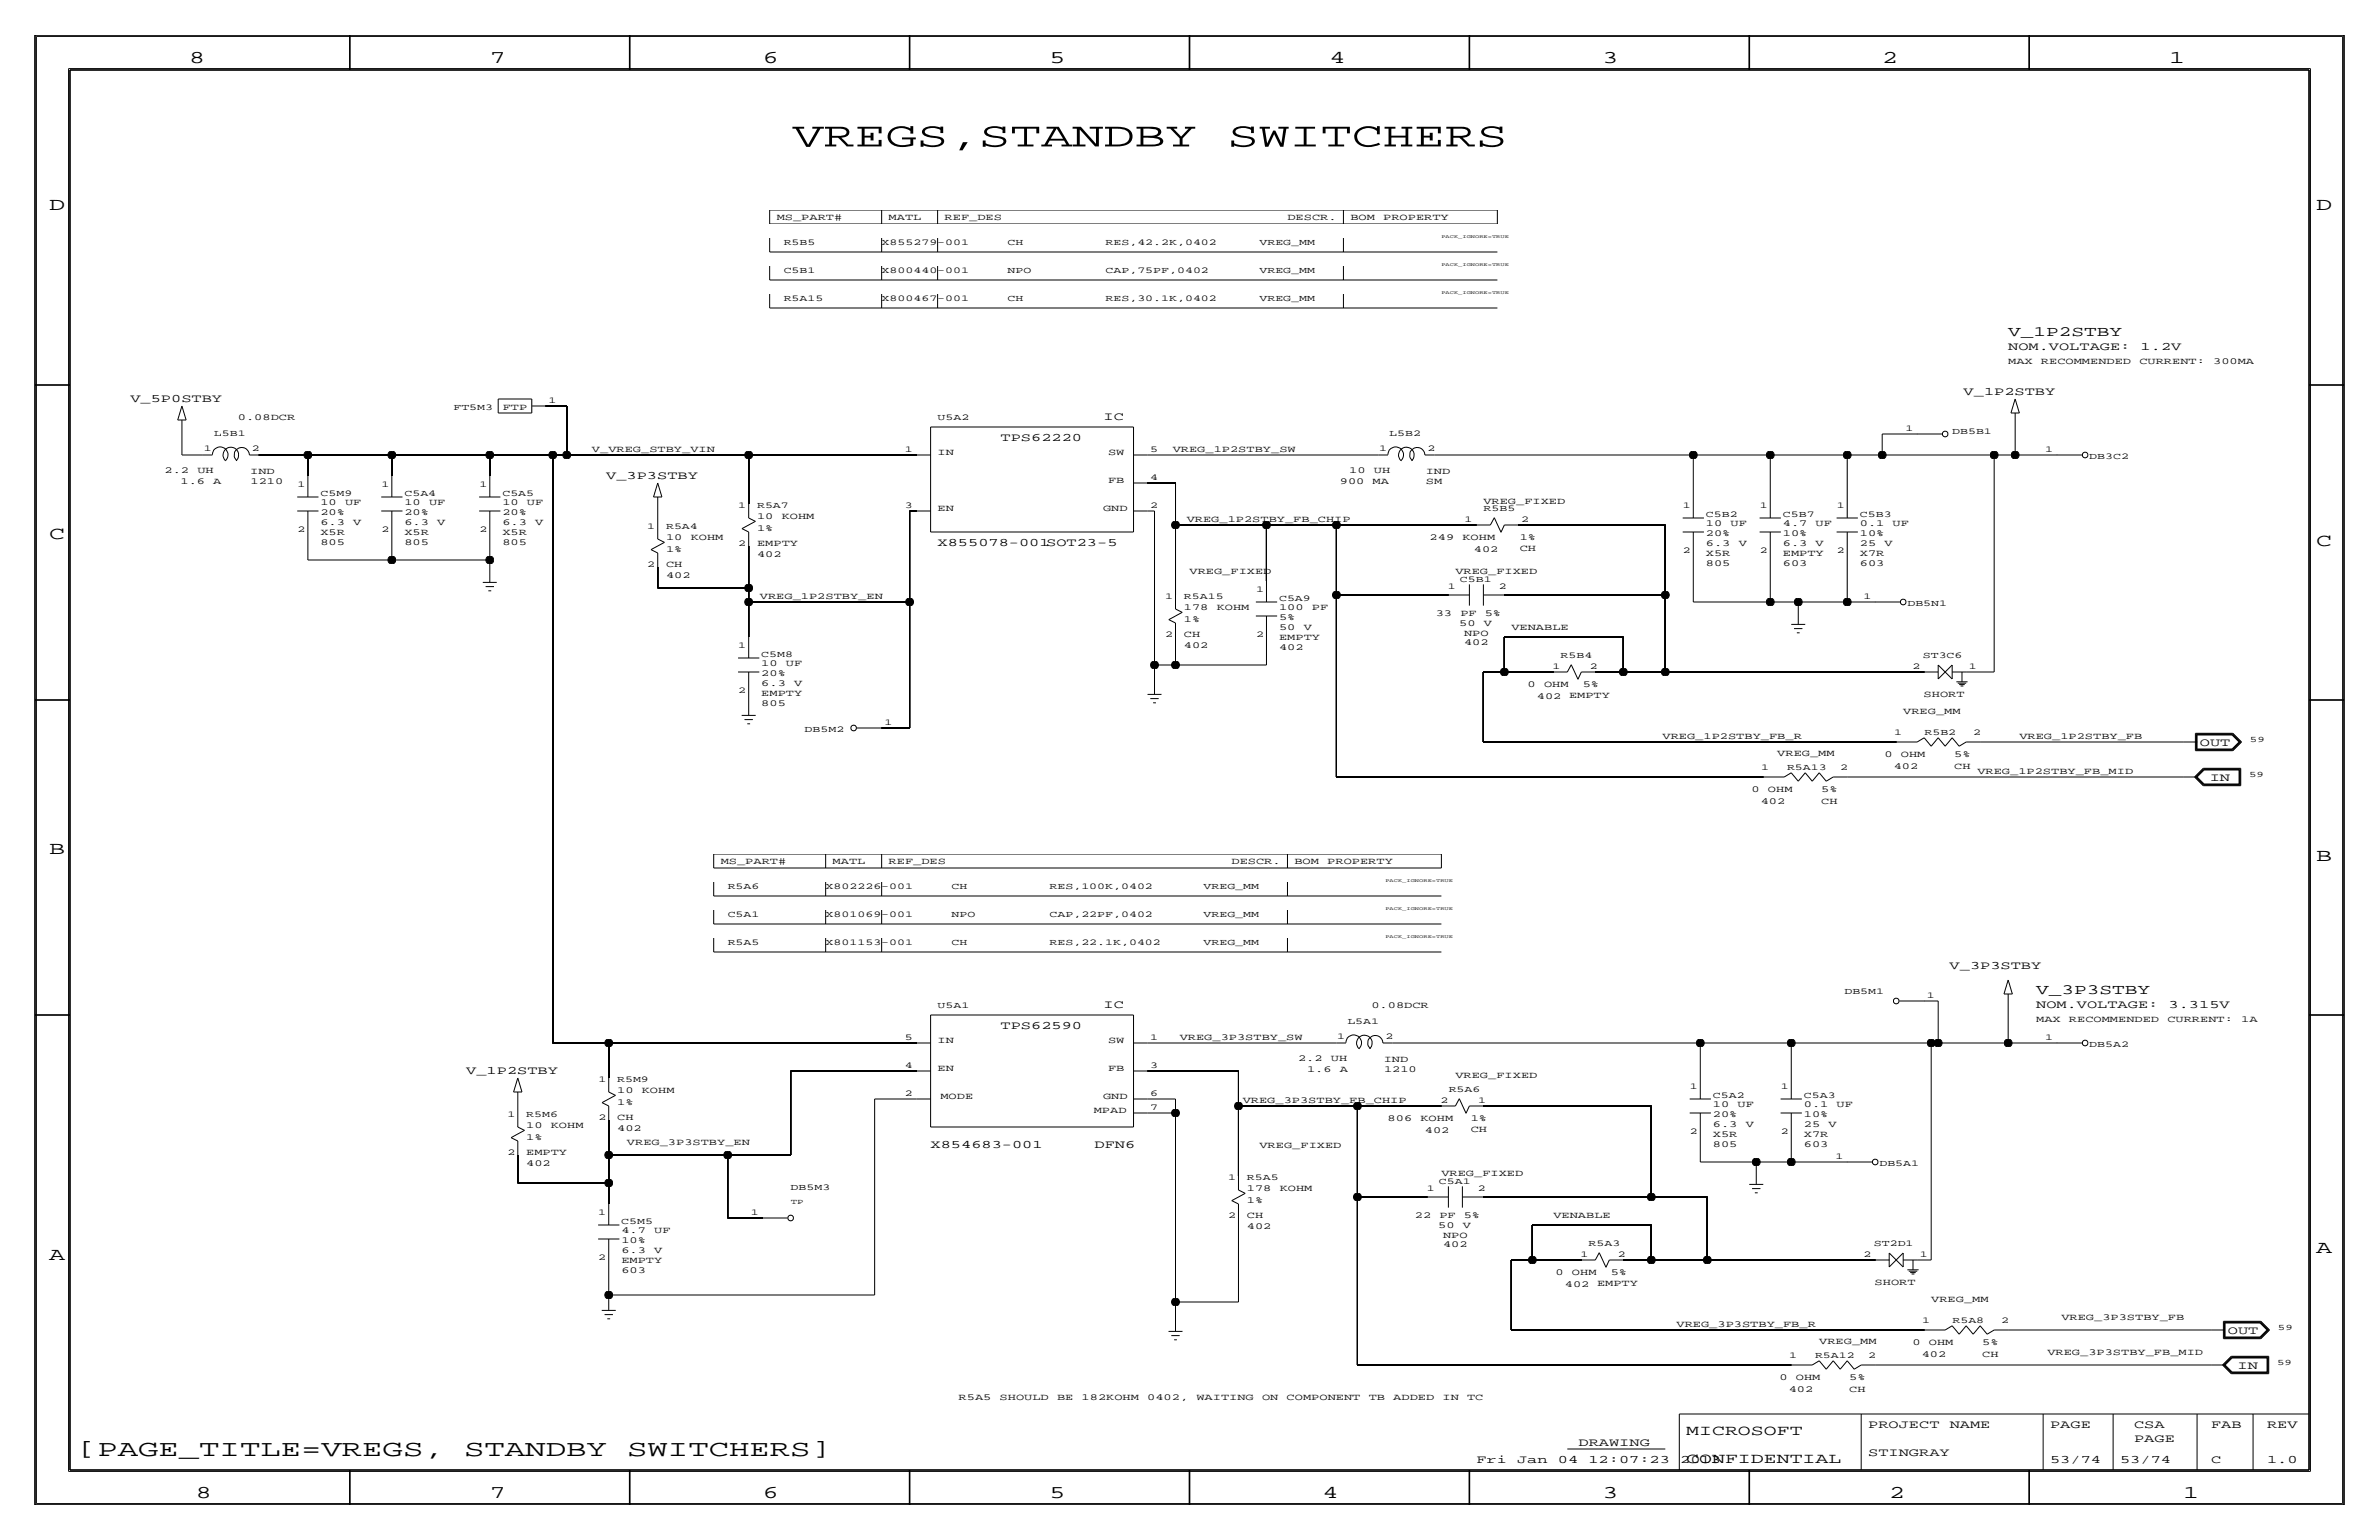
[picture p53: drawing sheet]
<svg xmlns="http://www.w3.org/2000/svg" width="432mm" height="279mm" viewBox="0 0 432 279" stroke-linecap="round" stroke-linejoin="round" font-family="sans-serif">
<defs><g id="words">
<g font-size="6.3">
<text x="143.9" y="26.6">VREGS,STANDBY</text>
<text x="222.8" y="26.6">SWITCHERS</text>
</g>
<g font-size="4.2">
<text x="14" y="264.2">[PAGE_TITLE=VREGS,</text>
<text x="84.3" y="264.2">STANDBY</text>
<text x="113.8" y="264.2">SWITCHERS]</text>
</g>
<g font-size="3.3">
<text x="34.3" y="11.4">8</text>
<text x="88.9" y="11.4">7</text>
<text x="138.5" y="11.4">6</text>
<text x="190.5" y="11.4">5</text>
<text x="241.3" y="11.4">4</text>
<text x="290.8" y="11.4">3</text>
<text x="341.6" y="11.4">2</text>
<text x="393.7" y="11.4">1</text>
<text x="8.9" y="38.1">D</text>
<text x="420.4" y="38.1">D</text>
<text x="8.9" y="97.8">C</text>
<text x="420.4" y="99.1">C</text>
<text x="8.9" y="154.9">B</text>
<text x="420.4" y="156.2">B</text>
<text x="420.4" y="227.3">A</text>
<text x="8.9" y="228.6">A</text>
<text x="35.6" y="271.8">8</text>
<text x="88.9" y="271.8">7</text>
<text x="138.4" y="271.8">6</text>
<text x="190.5" y="271.8">5</text>
<text x="240" y="271.8">4</text>
<text x="290.8" y="271.8">3</text>
<text x="342.9" y="271.8">2</text>
<text x="396.2" y="271.8">1</text>
</g>
<g font-size="2.6">
<text x="364.5" y="61">V_1P2STBY</text>
<text x="369.6" y="180.3">V_3P3STBY</text>
<text x="306.1" y="260.4">MICROSOFT</text>
<text x="306.1" y="265.4">CONFIDENTIAL</text>
</g>
<g font-size="2.1">
<text x="364.5" y="63.5">NOM.VOLTAGE:</text>
<text x="388.5" y="63.5">1.2V</text>
<text x="356.4" y="71.7">V_1P2STBY</text>
<text x="23.7" y="73">V_5P0STBY</text>
<text x="200.3" y="76.2">IC</text>
<text x="181.6" y="80">TPS62220</text>
<text x="110" y="87">V_3P3STBY</text>
<text x="170.2" y="99.1">X855078-001SOT23-5</text>
<text x="399.3" y="135.4">OUT</text>
<text x="401.1" y="141.7">IN</text>
<text x="353.9" y="175.9">V_3P3STBY</text>
<text x="200.3" y="182.9">IC</text>
<text x="369.6" y="182.9">NOM.VOLTAGE:</text>
<text x="393.6" y="182.9">3.315V</text>
<text x="181.6" y="186.7">TPS62590</text>
<text x="84.6" y="194.9">V_1P2STBY</text>
<text x="168.9" y="208.3">X854683-001</text>
<text x="198.7" y="208.3">DFN6</text>
<text x="404.4" y="242.1">OUT</text>
<text x="406.1" y="248.4">IN</text>
<text x="286.5" y="262.4">DRAWING</text>
<text x="339.1" y="259.1">PROJECT</text>
<text x="353.9" y="259.1">NAME</text>
<text x="372.1" y="259.1">PAGE</text>
<text x="387.4" y="259.1">CSA</text>
<text x="387.4" y="261.6">PAGE</text>
<text x="401.3" y="259.1">FAB</text>
<text x="411.5" y="259.1">REV</text>
<text x="268" y="265.4">Fri</text>
<text x="275.4" y="265.4">Jan</text>
<text x="282.8" y="265.4">04</text>
<text x="288.3" y="265.4">12:07:23</text>
<text x="305" y="265.4">2013</text>
<text x="339.1" y="264.2">STINGRAY</text>
<text x="372.1" y="265.4">53/74</text>
<text x="384.8" y="265.4">53/74</text>
<text x="401.3" y="265.4">C</text>
<text x="411.5" y="265.4">1.0</text>
</g>
<g font-size="1.7">
<text x="141" y="39.9">MS_PART#</text>
<text x="161.3" y="39.9">MATL</text>
<text x="171.4" y="39.9">REF_DES</text>
<text x="233.7" y="39.9">DESCR.</text>
<text x="245.1" y="39.9">BOM</text>
<text x="251.1" y="39.9">PROPERTY</text>
<text x="364.5" y="66">MAX</text>
<text x="370.4" y="66">RECOMMENDED</text>
<text x="388.3" y="66">CURRENT:</text>
<text x="401.7" y="66">300MA</text>
<text x="43.2" y="76.2">0.08DCR</text>
<text x="91.2" y="74.4">FTP</text>
<text x="107.4" y="82">V_VREG_STBY_VIN</text>
<text x="170.2" y="82.6">IN</text>
<text x="201.1" y="82.6">SW</text>
<text x="212.9" y="82">VREG_1P2STBY_SW</text>
<text x="29.9" y="85.9">2.2</text>
<text x="32.8" y="87.9">1.6</text>
<text x="35.8" y="85.9">UH</text>
<text x="38.7" y="87.9">A</text>
<text x="45.4" y="86">IND</text>
<text x="45.5" y="87.9">1210</text>
<text x="201.1" y="87.6">FB</text>
<text x="243.2" y="87.9">900</text>
<text x="244.9" y="85.9">10</text>
<text x="249.1" y="87.9">MA</text>
<text x="249.4" y="85.9">UH</text>
<text x="258.8" y="86">IND</text>
<text x="258.8" y="87.9">SM</text>
<text x="58.2" y="91.7">10</text>
<text x="58.2" y="93.5">20%</text>
<text x="58.2" y="95.3">6.3</text>
<text x="62.6" y="91.7">UF</text>
<text x="64.1" y="95.3">V</text>
<text x="73.4" y="93.5">20%</text>
<text x="73.4" y="91.7">10</text>
<text x="73.4" y="95.3">6.3</text>
<text x="77.9" y="91.7">UF</text>
<text x="79.4" y="95.3">V</text>
<text x="91.2" y="93.5">20%</text>
<text x="91.2" y="95.3">6.3</text>
<text x="91.2" y="91.7">10</text>
<text x="95.7" y="91.7">UF</text>
<text x="97.1" y="95.3">V</text>
<text x="137.4" y="94.2">10</text>
<text x="141.9" y="94.2">KOHM</text>
<text x="170.2" y="92.7">EN</text>
<text x="200.2" y="92.7">GND</text>
<text x="215.4" y="94.7">VREG_1P2STBY_FB_CHIP</text>
<text x="269.2" y="91.4">VREG_FIXED</text>
<text x="309.6" y="95.5">10</text>
<text x="314.1" y="95.5">UF</text>
<text x="323.6" y="95.5">4.7</text>
<text x="329.6" y="95.5">UF</text>
<text x="337.6" y="95.5">0.1</text>
<text x="343.5" y="95.5">UF</text>
<text x="58.2" y="98.8">805</text>
<text x="58.2" y="97">X5R</text>
<text x="73.4" y="98.8">805</text>
<text x="73.4" y="97">X5R</text>
<text x="91.2" y="97">X5R</text>
<text x="91.2" y="98.8">805</text>
<text x="120.9" y="98">10</text>
<text x="120.9" y="100.1">1%</text>
<text x="125.4" y="98">KOHM</text>
<text x="137.4" y="96.3">1%</text>
<text x="137.4" y="101.1">402</text>
<text x="137.4" y="99.1">EMPTY</text>
<text x="259.5" y="98">249</text>
<text x="265.4" y="98">KOHM</text>
<text x="267.5" y="100.1">402</text>
<text x="275.8" y="98">1%</text>
<text x="275.8" y="100">CH</text>
<text x="309.6" y="97.3">20%</text>
<text x="309.6" y="99.1">6.3</text>
<text x="309.6" y="100.8">X5R</text>
<text x="315.6" y="99.1">V</text>
<text x="323.6" y="97.3">10%</text>
<text x="323.6" y="99.1">6.3</text>
<text x="323.6" y="100.8">EMPTY</text>
<text x="329.6" y="99.1">V</text>
<text x="337.6" y="99.1">25</text>
<text x="337.6" y="100.8">X7R</text>
<text x="337.6" y="97.3">10%</text>
<text x="342" y="99.1">V</text>
<text x="120.9" y="104.9">402</text>
<text x="120.9" y="102.9">CH</text>
<text x="215.9" y="104.1">VREG_FIXED</text>
<text x="264.2" y="104.1">VREG_FIXED</text>
<text x="309.6" y="102.6">805</text>
<text x="323.6" y="102.6">603</text>
<text x="337.6" y="102.6">603</text>
<text x="137.9" y="108.7">VREG_1P2STBY_EN</text>
<text x="214.9" y="110.7">178</text>
<text x="214.9" y="112.8">1%</text>
<text x="220.8" y="110.7">KOHM</text>
<text x="232.2" y="112.5">5%</text>
<text x="232.2" y="110.7">100</text>
<text x="238.1" y="110.7">PF</text>
<text x="260.6" y="111.8">33</text>
<text x="264.9" y="113.5">50</text>
<text x="265.1" y="111.8">PF</text>
<text x="269.3" y="113.5">V</text>
<text x="269.5" y="111.8">5%</text>
<text x="214.9" y="115.6">CH</text>
<text x="214.9" y="117.6">402</text>
<text x="232.2" y="117.9">402</text>
<text x="232.2" y="116.1">EMPTY</text>
<text x="232.2" y="114.3">50</text>
<text x="236.6" y="114.3">V</text>
<text x="265.7" y="117.1">402</text>
<text x="265.7" y="115.3">NPO</text>
<text x="274.3" y="114.3">VENABLE</text>
<text x="138.2" y="122.7">20%</text>
<text x="138.2" y="120.9">10</text>
<text x="138.2" y="124.5">6.3</text>
<text x="142.6" y="120.9">UF</text>
<text x="144.1" y="124.5">V</text>
<text x="277.3" y="124.7">0</text>
<text x="280.2" y="124.7">OHM</text>
<text x="287.3" y="124.7">5%</text>
<text x="138.2" y="128">805</text>
<text x="138.2" y="126.2">EMPTY</text>
<text x="278.9" y="126.7">402</text>
<text x="284.8" y="126.6">EMPTY</text>
<text x="345.4" y="129.5">VREG_MM</text>
<text x="349.1" y="126.5">SHORT</text>
<text x="301.8" y="134.1">VREG_1P2STBY_FB_R</text>
<text x="322.6" y="137.2">VREG_MM</text>
<text x="342" y="137.4">0</text>
<text x="345" y="137.4">OHM</text>
<text x="354.7" y="137.4">5%</text>
<text x="366.5" y="134.1">VREG_1P2STBY_FB</text>
<text x="317.9" y="143.8">0</text>
<text x="320.9" y="143.8">OHM</text>
<text x="330.6" y="143.8">5%</text>
<text x="343.7" y="139.4">402</text>
<text x="354.7" y="139.4">CH</text>
<text x="358.9" y="140.5">VREG_1P2STBY_FB_MID</text>
<text x="319.6" y="145.8">402</text>
<text x="330.6" y="145.8">CH</text>
<text x="130.8" y="156.7">MS_PART#</text>
<text x="151.1" y="156.7">MATL</text>
<text x="161.3" y="156.7">REF_DES</text>
<text x="223.5" y="156.7">DESCR.</text>
<text x="235" y="156.7">BOM</text>
<text x="240.9" y="156.7">PROPERTY</text>
<text x="248.9" y="182.9">0.08DCR</text>
<text x="369.6" y="185.4">MAX</text>
<text x="375.5" y="185.4">RECOMMENDED</text>
<text x="393.4" y="185.4">CURRENT:</text>
<text x="406.8" y="185.4">1A</text>
<text x="170.2" y="189.2">IN</text>
<text x="201.1" y="189.2">SW</text>
<text x="214.1" y="188.7">VREG_3P3STBY_SW</text>
<text x="170.2" y="194.3">EN</text>
<text x="201.1" y="194.3">FB</text>
<text x="235.6" y="192.5">2.2</text>
<text x="237.2" y="194.6">1.6</text>
<text x="241.6" y="192.5">UH</text>
<text x="243.2" y="194.6">A</text>
<text x="251.2" y="192.6">IND</text>
<text x="251.2" y="194.6">1210</text>
<text x="264.2" y="195.6">VREG_FIXED</text>
<text x="112" y="198.4">10</text>
<text x="112" y="200.4">1%</text>
<text x="112" y="203.2">CH</text>
<text x="116.5" y="198.4">KOHM</text>
<text x="170.7" y="199.4">MODE</text>
<text x="198.5" y="201.9">MPAD</text>
<text x="200.2" y="199.4">GND</text>
<text x="225.6" y="200.2">VREG_3P3STBY_FB_CHIP</text>
<text x="251.9" y="203.5">806</text>
<text x="257.8" y="203.5">KOHM</text>
<text x="267" y="203.5">1%</text>
<text x="310.9" y="200.9">10</text>
<text x="310.9" y="202.7">20%</text>
<text x="315.4" y="200.9">UF</text>
<text x="327.4" y="202.7">10%</text>
<text x="327.4" y="200.9">0.1</text>
<text x="333.4" y="200.9">UF</text>
<text x="95.5" y="209.6">EMPTY</text>
<text x="95.5" y="204.7">10</text>
<text x="95.5" y="206.8">1%</text>
<text x="100" y="204.7">KOHM</text>
<text x="112" y="205.2">402</text>
<text x="113.8" y="207.8">VREG_3P3STBY_EN</text>
<text x="228.6" y="208.3">VREG_FIXED</text>
<text x="258.6" y="205.5">402</text>
<text x="267" y="205.4">CH</text>
<text x="310.9" y="208">805</text>
<text x="310.9" y="204.5">6.3</text>
<text x="310.9" y="206.2">X5R</text>
<text x="316.9" y="204.5">V</text>
<text x="327.4" y="208">603</text>
<text x="327.4" y="204.5">25</text>
<text x="327.4" y="206.2">X7R</text>
<text x="331.9" y="204.5">V</text>
<text x="95.5" y="211.6">402</text>
<text x="261.6" y="213.4">VREG_FIXED</text>
<text x="226.3" y="216.2">178</text>
<text x="226.3" y="218.2">1%</text>
<text x="226.3" y="221">CH</text>
<text x="232.3" y="216.2">KOHM</text>
<text x="256.8" y="221">22</text>
<text x="261.3" y="221">PF</text>
<text x="265.7" y="221">5%</text>
<text x="281.9" y="221">VENABLE</text>
<text x="112.8" y="225.6">10%</text>
<text x="112.8" y="227.3">6.3</text>
<text x="112.8" y="223.8">4.7</text>
<text x="118.7" y="227.3">V</text>
<text x="118.7" y="223.8">UF</text>
<text x="226.3" y="223">402</text>
<text x="261.1" y="222.8">50</text>
<text x="261.9" y="224.5">NPO</text>
<text x="261.9" y="226.3">402</text>
<text x="265.5" y="222.8">V</text>
<text x="112.8" y="230.9">603</text>
<text x="112.8" y="229.1">EMPTY</text>
<text x="282.3" y="231.4">0</text>
<text x="284" y="233.4">402</text>
<text x="285.3" y="231.4">OHM</text>
<text x="289.9" y="233.3">EMPTY</text>
<text x="292.4" y="231.4">5%</text>
<text x="340.3" y="233.2">SHORT</text>
<text x="350.5" y="236.2">VREG_MM</text>
<text x="374.1" y="239.5">VREG_3P3STBY_FB</text>
<text x="304.3" y="240.8">VREG_3P3STBY_FB_R</text>
<text x="330.2" y="243.8">VREG_MM</text>
<text x="347.1" y="244.1">0</text>
<text x="350.1" y="244.1">OHM</text>
<text x="359.8" y="244.1">5%</text>
<text x="371.6" y="245.9">VREG_3P3STBY_FB_MID</text>
<text x="323" y="250.4">0</text>
<text x="326" y="250.4">OHM</text>
<text x="335.6" y="250.4">5%</text>
<text x="348.8" y="246.1">402</text>
<text x="359.8" y="246.1">CH</text>
<text x="174" y="254">R5A5</text>
<text x="181.4" y="254">SHOULD</text>
<text x="191.9" y="254">BE</text>
<text x="196.3" y="254">182KOHM</text>
<text x="208.2" y="254">0402,</text>
<text x="217.2" y="254">WAITING</text>
<text x="229.1" y="254">ON</text>
<text x="233.5" y="254">COMPONENT</text>
<text x="248.4" y="254">TB</text>
<text x="252.9" y="254">ADDED</text>
<text x="261.8" y="254">IN</text>
<text x="266.3" y="254">TC</text>
<text x="324.7" y="252.5">402</text>
<text x="335.6" y="252.5">CH</text>
</g>
<g font-size="1.6">
<text x="142.2" y="44.4">R5B5</text>
<text x="160" y="44.4">X855279-001</text>
<text x="182.9" y="44.4">CH</text>
<text x="200.7" y="44.4">RES,42.2K,0402</text>
<text x="228.6" y="44.4">VREG_MM</text>
<text x="142.2" y="49.5">C5B1</text>
<text x="160" y="49.5">X800440-001</text>
<text x="182.9" y="49.5">NPO</text>
<text x="200.7" y="49.5">CAP,75PF,0402</text>
<text x="228.6" y="49.5">VREG_MM</text>
<text x="142.2" y="54.6">R5A15</text>
<text x="160" y="54.6">X800467-001</text>
<text x="182.9" y="54.6">CH</text>
<text x="200.7" y="54.6">RES,30.1K,0402</text>
<text x="228.6" y="54.6">VREG_MM</text>
<text x="82.3" y="74.4">FT5M3</text>
<text x="99.6" y="73.1">1</text>
<text x="170.2" y="76.2">U5A2</text>
<text x="37" y="81.8">1</text>
<text x="38.8" y="79.1">L5B1</text>
<text x="45.7" y="81.8">2</text>
<text x="164.2" y="82">1</text>
<text x="208.8" y="82">5</text>
<text x="250.3" y="81.8">1</text>
<text x="252.2" y="79.1">L5B2</text>
<text x="259.1" y="81.8">2</text>
<text x="345.8" y="78.2">1</text>
<text x="354.3" y="78.7">DB5B1</text>
<text x="371.2" y="82">1</text>
<text x="379.2" y="83.3">DB3C2</text>
<text x="54" y="88.4">1</text>
<text x="58.2" y="89.9">C5M9</text>
<text x="69.2" y="88.4">1</text>
<text x="73.4" y="89.9">C5A4</text>
<text x="87" y="88.4">1</text>
<text x="91.2" y="89.9">C5A5</text>
<text x="208.8" y="87.1">4</text>
<text x="134" y="92.2">1</text>
<text x="137.4" y="92.2">R5A7</text>
<text x="164.2" y="92.2">3</text>
<text x="208.8" y="92.2">2</text>
<text x="265.8" y="94.7">1</text>
<text x="269.3" y="92.7">R5B5</text>
<text x="276.1" y="94.7">2</text>
<text x="305.5" y="92.2">1</text>
<text x="309.6" y="93.7">C5B2</text>
<text x="319.4" y="92.2">1</text>
<text x="323.6" y="93.7">C5B7</text>
<text x="333.4" y="92.2">1</text>
<text x="337.6" y="93.7">C5B3</text>
<text x="54" y="96.5">2</text>
<text x="69.2" y="96.5">2</text>
<text x="87" y="96.5">2</text>
<text x="117.5" y="96">1</text>
<text x="120.9" y="96">R5A4</text>
<text x="134" y="99.1">2</text>
<text x="305.5" y="100.3">2</text>
<text x="319.4" y="100.3">2</text>
<text x="333.4" y="100.3">2</text>
<text x="117.5" y="102.9">2</text>
<text x="228" y="107.4">1</text>
<text x="262.8" y="106.9">1</text>
<text x="265" y="105.7">C5B1</text>
<text x="272" y="106.9">2</text>
<text x="211.5" y="108.7">1</text>
<text x="214.9" y="108.7">R5A15</text>
<text x="232.2" y="109">C5A9</text>
<text x="338.2" y="108.7">1</text>
<text x="346.2" y="110">DB5N1</text>
<text x="134" y="117.6">1</text>
<text x="138.2" y="119.1">C5M8</text>
<text x="211.5" y="115.6">2</text>
<text x="228" y="115.6">2</text>
<text x="283.3" y="119.4">R5B4</text>
<text x="349" y="119.4">ST3C6</text>
<text x="134" y="125.7">2</text>
<text x="281.8" y="121.4">1</text>
<text x="288.6" y="121.4">2</text>
<text x="347.1" y="121.4">2</text>
<text x="357.4" y="121.4">1</text>
<text x="160.5" y="131.6">1</text>
<text x="146" y="132.8">DB5M2</text>
<text x="343.8" y="133.3">1</text>
<text x="349.3" y="133.3">R5B2</text>
<text x="358.1" y="133.3">2</text>
<text x="319.7" y="139.7">1</text>
<text x="324.4" y="139.7">R5A13</text>
<text x="334" y="139.7">2</text>
<text x="132.1" y="161.3">R5A6</text>
<text x="149.9" y="161.3">X802226-001</text>
<text x="172.7" y="161.3">CH</text>
<text x="190.5" y="161.3">RES,100K,0402</text>
<text x="218.4" y="161.3">VREG_MM</text>
<text x="132.1" y="166.4">C5A1</text>
<text x="149.9" y="166.4">X801069-001</text>
<text x="172.7" y="166.4">NPO</text>
<text x="190.5" y="166.4">CAP,22PF,0402</text>
<text x="218.4" y="166.4">VREG_MM</text>
<text x="132.1" y="171.4">R5A5</text>
<text x="149.9" y="171.4">X801153-001</text>
<text x="172.7" y="171.4">CH</text>
<text x="190.5" y="171.4">RES,22.1K,0402</text>
<text x="218.4" y="171.4">VREG_MM</text>
<text x="170.2" y="182.9">U5A1</text>
<text x="244.6" y="185.8">L5A1</text>
<text x="334.8" y="180.3">DB5M1</text>
<text x="349.8" y="181.1">1</text>
<text x="164.2" y="188.7">5</text>
<text x="208.8" y="188.7">1</text>
<text x="242.7" y="188.5">1</text>
<text x="251.5" y="188.5">2</text>
<text x="371.2" y="188.7">1</text>
<text x="379.2" y="190">DB5A2</text>
<text x="108.6" y="196.3">1</text>
<text x="112" y="196.3">R5M9</text>
<text x="164.2" y="193.8">4</text>
<text x="208.8" y="193.8">3</text>
<text x="306.7" y="197.6">1</text>
<text x="323.2" y="197.6">1</text>
<text x="92.1" y="202.7">1</text>
<text x="95.5" y="202.7">R5M6</text>
<text x="108.6" y="203.2">2</text>
<text x="164.2" y="198.9">2</text>
<text x="208.8" y="198.9">6</text>
<text x="208.8" y="201.4">7</text>
<text x="261.5" y="200.1">2</text>
<text x="262.9" y="198.1">R5A6</text>
<text x="268.3" y="200.1">1</text>
<text x="310.9" y="199.1">C5A2</text>
<text x="327.4" y="199.1">C5A3</text>
<text x="92.1" y="209.5">2</text>
<text x="306.7" y="205.7">2</text>
<text x="323.2" y="205.7">2</text>
<text x="143.5" y="215.9">DB5M3</text>
<text x="222.9" y="214.1">1</text>
<text x="226.3" y="214.1">R5A5</text>
<text x="261.2" y="214.9">C5A1</text>
<text x="333.1" y="210.3">1</text>
<text x="341.1" y="211.6">DB5A1</text>
<text x="108.6" y="220.5">1</text>
<text x="112.8" y="222">C5M5</text>
<text x="136.3" y="220.5">1</text>
<text x="222.9" y="221">2</text>
<text x="259" y="216.2">1</text>
<text x="268.2" y="216.2">2</text>
<text x="288.3" y="226.1">R5A3</text>
<text x="340.1" y="226.1">ST2D1</text>
<text x="108.6" y="228.6">2</text>
<text x="286.9" y="228.1">1</text>
<text x="293.7" y="228.1">2</text>
<text x="338.2" y="228.1">2</text>
<text x="348.5" y="228.1">1</text>
<text x="348.9" y="240">1</text>
<text x="354.4" y="240">R5A8</text>
<text x="363.2" y="240">2</text>
<text x="324.8" y="246.4">1</text>
<text x="329.4" y="246.4">R5A12</text>
<text x="339.1" y="246.4">2</text>
</g>
<g font-size="1.5">
<text x="408.4" y="134.6">59</text>
<text x="408.2" y="141">59</text>
<text x="413.5" y="241.3">59</text>
<text x="413.3" y="247.6">59</text>
</g>
<text font-size="1.3" x="143.5" y="218.4">TP</text>
<g font-size=".9">
<text x="261.6" y="43.2">PACK_IGNORE=TRUE</text>
<text x="261.6" y="53.3">PACK_IGNORE=TRUE</text>
<text x="261.6" y="48.3">PACK_IGNORE=TRUE</text>
<text x="251.5" y="160">PACK_IGNORE=TRUE</text>
<text x="251.5" y="165.1">PACK_IGNORE=TRUE</text>
<text x="251.5" y="170.2">PACK_IGNORE=TRUE</text>
</g>
</g></defs>
<!-- layer: Nets -->
<g fill="none" stroke="#000" stroke-width=".18">
<path d="M33 77.5v5zM99.1 73.7h3.8zM102.9 73.7v8.8zM341.6 78.7h6.4zM341.6 78.7v3.8zM365.8 76.2v6.3zM33 82.5h3.8zM47 82.5h8.9zM55.9 82.5v3.9zM55.9 96.5v5.1zM55.9 82.5h15.2zM71.1 82.5v3.9z"/>
<path d="M71.1 82.5h17.8zM71.1 96.5v5.1zM88.9 82.5v3.9zM88.9 82.5h11.4zM88.9 96.5v5.1zM100.3 82.5h2.6zM100.3 82.5v106.7zM102.9 82.5h33zM119.4 91.4v3.9zM135.9 82.5v8.9zM135.9 99.1v7.6zM135.9 82.5h30.5z"/>
<path d="M165.1 92.7h1.3zM165.1 92.7v16.5zM208.3 87.6h5.1zM208.3 92.7h1.2zM208.3 82.5h41.9zM209.5 92.7v28zM213.4 95.2v12.7zM213.4 87.6v7.6zM213.4 95.2h16.5zM229.9 95.2v10.2zM229.9 95.2h12.7zM242.6 95.2h25.4z"/>
<path d="M242.6 95.2v12.7zM260.4 82.5h46.9zM275.6 95.2h26.7zM302.3 95.2v12.8zM307.3 82.5v7.7zM307.3 82.5h14zM321.3 82.5h14zM321.3 82.5v7.7zM335.3 82.5h6.3zM335.3 82.5v7.7zM341.6 82.5h20.4zM361.9 82.5h3.9z"/>
<path d="M361.9 82.6v39.3zM365.8 82.5h7.6zM55.9 101.6h15.2zM71.1 101.6h17.8zM88.9 101.6v2.5zM119.4 106.7h16.5zM119.4 102.9v3.8zM135.9 109.2v6.4zM135.9 106.7v2.5zM135.9 109.2h29.2zM165.1 109.2v22.9zM213.4 115.6v5.1z"/>
<path d="M229.9 115.6v5.1zM242.6 107.9v33.1zM242.6 107.9h20.3zM273 107.9h29.3zM273 115.6v6.3zM273.1 115.6h21.5zM294.6 115.6v6.3zM302.3 107.9v14zM307.3 100.3v8.9zM307.3 109.2h14zM321.3 109.2h5.1zM321.3 100.3v8.9z"/>
<path d="M326.4 109.2v2.6zM326.4 109.2h8.9zM335.3 109.2h5.1zM335.3 100.3v8.9zM135.9 125.7v2.6zM160 132.1h5.1zM209.5 120.7h3.9zM209.5 120.7v3.8zM213.4 120.7h16.5zM269.2 134.6h75zM269.2 121.9h3.8zM269.2 121.9v12.7z"/>
<path d="M273 121.9h8.9zM289.6 121.9h5zM294.6 121.9h7.7zM302.3 121.9h46.9zM356.9 121.9h5zM359.4 134.6h36.8zM242.6 141h77.4zM335.3 141h60.9zM94 199.4v2.5zM100.3 189.2h10.2zM110.5 189.2v6.4zM110.5 189.2h55.9z"/>
<path d="M143.5 194.3v15.2zM143.5 194.3h22.9zM158.7 199.4v35.5zM158.7 199.4h7.7zM208.3 189.2h34.3zM208.3 194.3h16.5zM208.3 199.4h5.1zM213.4 199.4v2.5zM224.8 194.3v6.4zM252.7 189.2h55.9zM308.6 189.2h16.5zM308.6 189.2v6.4z"/>
<path d="M325.1 189.2h25.4zM325.1 189.2v6.4zM349.2 181.6h2.6zM350.5 189.2v39.4zM350.5 189.2h1.3zM351.8 189.2h12.7zM351.8 181.6v7.6zM364.5 181.6v7.6zM364.5 189.2h8.9zM94 209.5v5.1zM94 214.6h16.5zM110.5 214.6v3.8z"/>
<path d="M110.5 209.5v5.1zM110.5 203.2v6.3zM110.5 209.5h21.6zM132.1 209.5v11.5zM132.1 209.5h11.4zM208.3 201.9h5.1zM213.4 201.9v34.3zM224.8 200.7v12.7zM224.8 200.7h21.6zM246.4 200.7h15.2zM246.4 200.7v16.5zM246.4 217.2v30.5z"/>
<path d="M246.4 217.2h12.7zM269.2 200.7h30.5zM269.2 217.2h30.5zM299.7 217.2h10.2zM299.7 200.7v16.5zM308.6 205.7v5.1zM308.6 210.8h10.2zM309.9 217.2v11.4zM318.8 210.8v2.6zM318.8 210.8h6.3zM325.1 205.7v5.1zM325.1 210.8h10.2z"/>
<path d="M110.5 235v1.2zM110.5 228.6v6.3zM110.5 234.9h48.2zM132.1 221h6.3zM213.4 236.2v3.8zM213.4 236.2h11.4zM224.8 221v15.2zM274.3 228.6v12.7zM274.3 228.6h3.8zM278.1 228.6h8.9zM278.1 222.2v6.4zM278.1 222.2h21.6z"/>
<path d="M294.6 228.6h5.1zM299.7 222.2v6.4zM299.7 228.6h10.2zM309.9 228.6h30.5zM348 228.6h2.5zM246.4 247.6h78.7zM274.3 241.3h74.9zM340.4 247.6h60.9zM364.5 241.3h36.8z"/>
</g>
<g fill="#000" stroke="#000" stroke-width=".18">
<circle cx="55.9" cy="82.6" r=".72"/>
<circle cx="71.1" cy="82.6" r=".72"/>
<circle cx="88.9" cy="82.6" r=".72"/>
<circle cx="100.3" cy="82.6" r=".72"/>
<circle cx="102.9" cy="82.6" r=".72"/>
<circle cx="135.9" cy="82.6" r=".72"/>
<circle cx="213.4" cy="95.3" r=".72"/>
<circle cx="229.9" cy="95.3" r=".72"/>
<circle cx="242.6" cy="95.3" r=".72"/>
<circle cx="307.3" cy="82.6" r=".72"/>
<circle cx="321.3" cy="82.6" r=".72"/>
<circle cx="335.3" cy="82.6" r=".72"/>
<circle cx="341.6" cy="82.6" r=".72"/>
<circle cx="362" cy="82.6" r=".72"/>
<circle cx="365.8" cy="82.6" r=".72"/>
<circle cx="71.1" cy="101.6" r=".72"/>
<circle cx="88.9" cy="101.6" r=".72"/>
<circle cx="135.9" cy="109.2" r=".72"/>
<circle cx="135.9" cy="106.7" r=".72"/>
<circle cx="165.1" cy="109.2" r=".72"/>
<circle cx="242.6" cy="108" r=".72"/>
<circle cx="302.3" cy="108" r=".72"/>
<circle cx="321.3" cy="109.2" r=".72"/>
<circle cx="326.4" cy="109.2" r=".72"/>
<circle cx="335.3" cy="109.2" r=".72"/>
<circle cx="209.6" cy="120.7" r=".72"/>
<circle cx="213.4" cy="120.7" r=".72"/>
<circle cx="273.1" cy="121.9" r=".72"/>
<circle cx="294.6" cy="121.9" r=".72"/>
<circle cx="302.3" cy="121.9" r=".72"/>
<circle cx="110.5" cy="189.2" r=".72"/>
<circle cx="308.6" cy="189.2" r=".72"/>
<circle cx="325.1" cy="189.2" r=".72"/>
<circle cx="350.5" cy="189.2" r=".72"/>
<circle cx="351.8" cy="189.2" r=".72"/>
<circle cx="364.5" cy="189.2" r=".72"/>
<circle cx="110.5" cy="214.6" r=".72"/>
<circle cx="110.5" cy="209.6" r=".72"/>
<circle cx="132.1" cy="209.6" r=".72"/>
<circle cx="213.4" cy="201.9" r=".72"/>
<circle cx="224.8" cy="200.7" r=".72"/>
<circle cx="246.4" cy="217.2" r=".72"/>
<circle cx="246.4" cy="200.7" r=".72"/>
<circle cx="299.7" cy="217.2" r=".72"/>
<circle cx="318.8" cy="210.8" r=".72"/>
<circle cx="325.1" cy="210.8" r=".72"/>
<circle cx="110.5" cy="235" r=".72"/>
<circle cx="213.4" cy="236.2" r=".72"/>
<circle cx="278.1" cy="228.6" r=".72"/>
<circle cx="299.7" cy="228.6" r=".72"/>
<circle cx="309.9" cy="228.6" r=".72"/>
</g>
<!-- layer: Components -->
<g fill="none" stroke="#000" stroke-width=".18">
<path d="M139.7 53.3v2.6zM139.7 48.3v2.5zM139.7 43.2v2.5zM139.7 55.9h132.1zM139.7 50.8h132.1zM139.7 45.7h132.1zM160 53.3v2.6zM160 48.3v2.5zM160 43.2v2.5zM170.2 53.3v2.6zM170.2 48.3v2.5zM170.2 43.2v2.5z"/>
<path d="M243.8 53.3v2.6zM243.8 48.3v2.5zM243.8 43.2v2.5zM32.3 76.2h1.5zM33 73.7l-.7 2.5zM33 76.2v1.3zM33 73.7l.8 2.5zM90.4 74.9h6.1zM90.4 72.4v2.5zM90.4 72.4h6.1zM96.5 72.4v2.5zM96.5 73.7h2.6z"/>
<path d="M168.9 77.5v19zM168.9 77.5h36.8zM205.7 77.5v19zM347.9 78.7h4.6zM365 74.9h1.5zM365.8 72.4l-.8 2.5zM365.8 74.9v1.3zM365.8 72.4l.7 2.5zM36.8 82.5h1.8zM38.6 82.5a1.42 1.42 0 0 1 2-1.2 1.42 1.42 0 0 1 .3 2.3M40.9 83.6a1.42 1.42 0 0 1 0-2 1.42 1.42 0 0 1 2 0 1.42 1.42 0 0 1 0 2M45.3 82.5h1.7z"/>
<path d="M45.3 82.5a1.38 1.38 0 0 0-2-1.2 1.38 1.38 0 0 0-.3 2.3M53.9 90.2h3.9zM53.9 92.7h3.9zM55.9 86.4v3.8zM55.9 92.7v3.8zM69.2 90.2h3.9zM69.2 92.7h3.9zM71.1 86.4v3.8zM71.1 92.7v3.8zM87 90.2h3.8zM87 92.7h3.8zM88.9 86.4v3.8z"/>
<path d="M88.9 92.7v3.8zM118.2 99.7l2.4-1.3zM118.2 99.7l1.2 .6zM118.6 90.2h1.5zM119.4 90.2v1.2zM119.4 87.6l.7 2.6zM119.4 95.3v2.5zM119.4 97.8l1.2 .6zM119.4 87.6l-.8 2.6zM134.7 95.9l2.4-1.3zM134.7 95.9l1.2 .6zM135.9 91.4v2.6z"/>
<path d="M135.9 96.5v2.6zM135.9 94l1.2 .6zM166.4 92.7h2.5zM166.4 82.5h2.5zM168.9 96.5h36.8zM205.7 92.7h2.6zM205.7 87.6h2.6zM205.7 82.5h2.6zM250.2 82.5h1.7zM251.9 82.5a1.42 1.42 0 0 1 2-1.2 1.42 1.42 0 0 1 .4 2.3M254.3 83.6a1.42 1.42 0 0 1-.1-2 1.42 1.42 0 0 1 2 0 1.42 1.42 0 0 1 0 2M258.6 82.5h1.8z"/>
<path d="M258.6 82.5a1.38 1.38 0 0 0-1.9-1.2 1.38 1.38 0 0 0-.4 2.3M268 95.2h2.5zM271.2 93.9l1.2 2.7zM271.2 93.9l-.7 1.3zM273.1 95.2h2.5zM273.1 95.3l-.7 1.3zM305.4 94h3.9zM305.4 96.5h3.9zM307.3 90.2v3.8zM307.3 96.5v3.8zM319.4 94h3.8zM319.4 96.5h3.8z"/>
<path d="M321.3 90.2v3.8zM321.3 96.5v3.8zM333.3 94h3.9zM333.3 96.5h3.9zM335.3 90.2v3.8zM335.3 96.5v3.8zM373.3 82.5h4.6zM87.6 105.7h2.6zM88.1 106.4h1.6zM88.6 107.2h.6zM88.9 104.1v1.6zM119.4 100.3v2.6z"/>
<path d="M134 119.4h3.8zM135.9 115.6v3.8zM212.1 112.4l2.5-1.3zM212.1 112.4l1.3 .6zM213.4 107.9v2.6zM213.4 113v2.6zM213.4 110.5l1.2 .6zM227.9 109.2h3.9zM227.9 111.8h3.9zM229.9 105.4v3.8zM229.9 111.8v3.8zM262.9 107.9h3.8z"/>
<path d="M266.7 106v3.9zM269.2 107.9h3.9zM269.2 106v3.9zM325.1 113.3h2.6zM325.6 114h1.6zM326.1 114.8h.5zM326.4 111.8v1.5zM340.3 109.2h4.6zM134 121.9h3.8zM134.6 129.8h2.6zM135.1 130.6h1.6zM135.6 131.3h.5z"/>
<path d="M135.9 128.3v1.5zM135.9 121.9v3.8zM155.5 132.1h4.6zM208.3 126h2.5zM208.8 126.7h1.5zM209.3 127.5h.5zM209.5 124.5v1.5zM281.9 121.9h2.6zM285.2 120.6l1.2 2.6zM285.2 120.6l-.7 1.3zM287 121.9h2.6zM287 121.9l-.6 1.3z"/>
<path d="M344.2 134.6h3.8zM348 134.6l1.3-.7zM349.2 133.9l1.3 1.5zM349.3 121.9h2.5zM351.8 133.9l-1.3 1.5zM351.8 133.9l1.3 1.5zM351.8 123.2l2.5-2.6zM351.8 120.6v2.6zM351.8 120.6l2.5 2.6zM354.3 121.9h2.6zM354.3 133.9l-1.2 1.5zM354.3 133.9l1.3 1.5z"/>
<path d="M354.3 120.6v2.6zM355.1 123.7h2zM355.3 124h1.6zM355.6 135.4l1.3-.8zM355.6 124.2h1zM355.9 124.5h.5zM356.1 121.9v1.8zM356.9 134.6h2.5zM396.2 134.6h2.6zM398.5 136.2h6.8zM398.5 133v3.2zM398.5 133h6.8z"/>
<path d="M398.6 133.1v3zM398.6 136.1h6.6zM398.6 133.1h6.6zM398.7 133.2v2.8zM398.7 136h6.5zM398.7 133.2h6.5zM398.8 133.3h6.3zM398.8 133.3v2.6zM398.8 135.9h6.3zM399.9 139.4h6.8zM399.9 139.5h6.7zM400 139.6h6.5z"/>
<path d="M400 139.7h6.4zM400.1 139.7l-1.3 1.3zM405.1 133.4l1.3 1.2zM405.1 135.9l1.3-1.3zM405.2 136l1.4-1.4zM405.2 133.2l1.4 1.4zM405.2 136.1l1.5-1.5zM405.2 133.1l1.5 1.5zM405.3 133l1.6 1.6zM405.3 136.2l1.6-1.6zM406.4 139.7v2.5zM406.5 139.6v2.7z"/>
<path d="M406.6 139.5v2.9zM406.7 139.4v3.1zM320 141h3.9zM323.8 141l1.3-.8zM325.1 140.2l1.3 1.5zM327.7 140.2l1.2 1.5zM327.7 140.2l-1.3 1.5zM330.2 140.2l1.3 1.5zM330.2 140.2l-1.3 1.5zM331.5 141.7l1.2-.7zM332.7 141h2.6zM396.2 141h2.6z"/>
<path d="M398.3 141l1.6 1.5zM398.3 141l1.6-1.6zM398.5 141l1.4-1.5zM398.5 141l1.4 1.4zM398.6 141l1.4 1.3zM398.6 141l1.4-1.4zM398.8 141l1.2 1.2zM399.9 142.5h6.8zM399.9 142.4h6.7zM400 142.3h6.5zM400 142.2h6.4zM129.5 170.2v2.5z"/>
<path d="M129.5 160v2.6zM129.5 165.1v2.5zM129.5 172.7h132.1zM129.5 162.6h132.1zM129.5 167.6h132.1zM149.9 170.2v2.5zM149.9 160v2.6zM149.9 165.1v2.5zM160 170.2v2.5zM160 160v2.6zM160 165.1v2.5zM233.7 170.2v2.5z"/>
<path d="M233.7 160v2.6zM233.7 165.1v2.5zM364.5 177.8l.8 2.5zM364.5 177.8l-.8 2.5zM93.2 198.1h1.5zM94 198.1v1.3zM94 195.6l.7 2.5zM94 195.6l-.8 2.5zM110.5 195.6v2.5zM110.5 198.1l1.2 .6zM166.4 189.2h2.5zM166.4 194.3h2.5z"/>
<path d="M166.4 199.4h2.5zM168.9 184.1v20.4zM168.9 184.1h36.8zM205.7 184.2v20.3zM205.7 199.4h2.6zM205.7 194.3h2.6zM205.7 189.2h2.6zM242.6 189.2h1.7zM244.3 189.2a1.42 1.42 0 0 1 2-1.3 1.42 1.42 0 0 1 .3 2.4M246.6 190.2a1.42 1.42 0 0 1 0-2 1.42 1.42 0 0 1 2 0 1.42 1.42 0 0 1 0 2M251 189.2h1.7zM251 189.2a1.38 1.38 0 0 0-2-1.2 1.38 1.38 0 0 0-.3 2.3"/>
<path d="M264.9 199.3l1.2 2.7zM264.9 199.3l-.7 1.4zM306.7 199.4h3.8zM308.6 195.6v3.8zM323.2 199.4h3.9zM325.1 195.6v3.8zM344.7 181.6h4.6zM363.7 180.3h1.6zM364.5 180.3v1.3zM373.3 189.2h4.6zM92.8 206.4l2.4-1.3zM92.8 206.4l1.2 .6z"/>
<path d="M94 201.9v2.6zM94 207v2.5zM94 204.5l1.2 .6zM109.3 200.1l2.4-1.4zM109.3 200.1l1.2 .6zM110.5 200.7v2.5zM110.5 218.4v3.8zM168.9 204.5h36.8zM205.7 201.9h2.6zM223.6 217.8l2.4-1.3zM223.6 217.8l1.2 .6zM224.8 213.4v2.5z"/>
<path d="M224.8 218.4v2.6zM224.8 215.9l1.2 .6zM259.1 217.2h3.8zM261.6 200.7h2.6zM262.9 215.2v3.9zM265.4 217.2h3.8zM265.4 215.2v3.9zM266.7 200.7h2.5zM266.7 200.7l-.6 1.3zM306.7 201.9h3.8zM308.6 201.9v3.8zM317.5 214.9h2.5z"/>
<path d="M318 215.6h1.5zM318.5 216.4h.5zM318.8 213.4v1.5zM323.2 201.9h3.9zM325.1 201.9v3.8zM335.2 210.8h4.6zM108.6 222.2h3.8zM108.6 224.8h3.8zM109.2 237.7h2.6zM109.7 238.5h1.6zM110.2 239.3h.5zM110.5 224.8v3.8z"/>
<path d="M110.5 236.2v1.5zM138.4 221h4.6zM287 228.6h2.6zM290.3 227.3l1.2 2.6zM290.3 227.3l-.7 1.3zM292.1 228.6h2.5zM292.1 228.6l-.6 1.3zM340.4 228.6h2.5zM342.9 229.9l2.5-2.6zM342.9 227.3v2.6zM342.9 227.3l2.5 2.6zM345.4 227.3v2.6z"/>
<path d="M345.4 228.6h2.6zM346.2 230.4h2zM346.5 230.6h1.5zM346.7 230.9h1zM347 231.1h.5zM347.2 228.6v1.8zM403.6 239.7h6.8zM403.6 239.7v3.2zM403.7 239.8v3zM403.7 239.8h6.6zM403.8 239.9v2.8zM403.8 239.9h6.5z"/>
<path d="M410.3 239.9l1.3 1.4zM410.3 239.8l1.5 1.5zM410.4 239.7l1.5 1.6zM212.1 241.6h2.5zM212.6 242.3h1.5zM213.1 243.1h.5zM213.4 240v1.6zM325.1 247.6h3.8zM328.9 247.6l1.3-.7zM330.2 246.9l1.3 1.5zM332.7 246.9l-1.2 1.5zM332.7 246.9l1.3 1.5z"/>
<path d="M335.3 246.9l-1.3 1.5zM335.3 246.9l1.2 1.5zM336.5 248.4l1.3-.8zM337.8 247.6h2.6zM349.2 241.3h3.9zM353.1 241.3l1.2-.8zM354.3 240.5l1.3 1.6zM356.9 240.5l1.2 1.6zM356.9 240.5l-1.3 1.6zM359.4 240.5l-1.3 1.6zM359.4 240.5l1.3 1.6zM360.7 242.1l1.2-.8z"/>
<path d="M361.9 241.3h2.6zM401.3 247.6h2.6zM401.3 241.3h2.6zM403.4 247.7l1.6 1.5zM403.4 247.6l1.6-1.5zM403.6 247.6l1.4 1.5zM403.6 247.6l1.4-1.4zM403.6 242.9h6.8zM403.7 242.8h6.6zM403.7 247.7l1.4 1.3zM403.7 247.6l1.4-1.3zM403.8 242.7h6.5z"/>
<path d="M403.9 247.7l1.2 1.2zM403.9 240h6.3zM403.9 240v2.6zM403.9 242.6h6.3zM405 246.1h6.8zM405 249.2h6.8zM405 246.2h6.7zM405 249.1h6.7zM405.1 246.3h6.5zM405.1 249h6.5zM405.1 246.4h6.4zM405.1 248.9h6.4z"/>
<path d="M405.1 246.4l-1.2 1.2zM410.2 240l1.3 1.3zM410.2 242.6l1.3-1.3zM410.3 242.7l1.3-1.4zM410.3 242.8l1.5-1.5zM410.4 242.9l1.5-1.6zM411.5 246.4v2.5zM411.6 246.3v2.7zM411.7 246.2v2.9zM411.8 246.1v3.1zM284.5 262.9h17.8z"/>
<circle cx="353.1" cy="78.7" r=".51"/>
<circle cx="378.5" cy="82.6" r=".51"/>
<circle cx="345.4" cy="109.2" r=".51"/>
<circle cx="154.9" cy="132.1" r=".51"/>
<circle cx="344.2" cy="181.6" r=".51"/>
<circle cx="378.5" cy="189.2" r=".51"/>
<circle cx="340.4" cy="210.8" r=".51"/>
<circle cx="143.5" cy="221" r=".51"/>
</g>
<!-- layer: Page Border and Title Block -->
<g fill="none" stroke="#000" stroke-width=".3">
<path d="M6.3 6.3v266.7zM6.4 6.3h419zM12.7 12.7h406.4zM12.7 12.7v254zM63.5 6.3v6.4zM114.3 6.3v6.4zM165.1 6.3v6.4zM215.9 6.3v6.4zM266.7 6.3v6.4zM317.5 6.3v6.4zM368.3 6.3v6.4zM419.1 12.7v254z"/>
<path d="M425.4 6.3v266.7zM6.3 69.8h6.4zM419.1 69.8h6.3zM6.3 127h6.4zM419.1 127h6.3zM6.3 184.1h6.4zM419.1 184.1h6.3zM6.4 273h419zM12.7 266.7h406.4zM63.5 266.7v6.3zM114.3 266.7v6.3zM165.1 266.7v6.3z"/>
<path d="M215.9 266.7v6.3zM266.7 266.7v6.3zM317.5 266.7v6.3zM368.3 266.7v6.3z"/>
</g>
<g fill="none" stroke="#000" stroke-width=".18">
<path d="M6.6 6.6h418.6zM6.6 6.6v266.2zM12.4 12.4v254.6zM12.4 12.4h407zM419.4 12.4v254.6zM425.2 6.6v266.2zM139.7 38.1h132.1zM139.7 38.1v2.5zM160 38.1v2.5zM170.2 38.1v2.5zM243.8 38.1v2.5zM271.8 38.1v2.5z"/>
<path d="M139.7 40.6h132.1zM129.5 154.9v2.6zM129.5 157.5h132.1zM129.5 154.9h132.1zM149.9 154.9v2.6zM160 154.9v2.6zM233.7 154.9v2.6zM261.6 154.9v2.6zM304.8 256.5v10.2zM304.8 256.5h114.3zM337.8 256.5v10.2zM370.8 256.5v10.2z"/>
<path d="M383.5 256.5v10.2zM398.8 256.5v10.2zM408.9 256.5v10.2zM6.6 272.8h418.6zM12.4 267h407z"/>
</g>
<use href="#words"/>
</svg>
